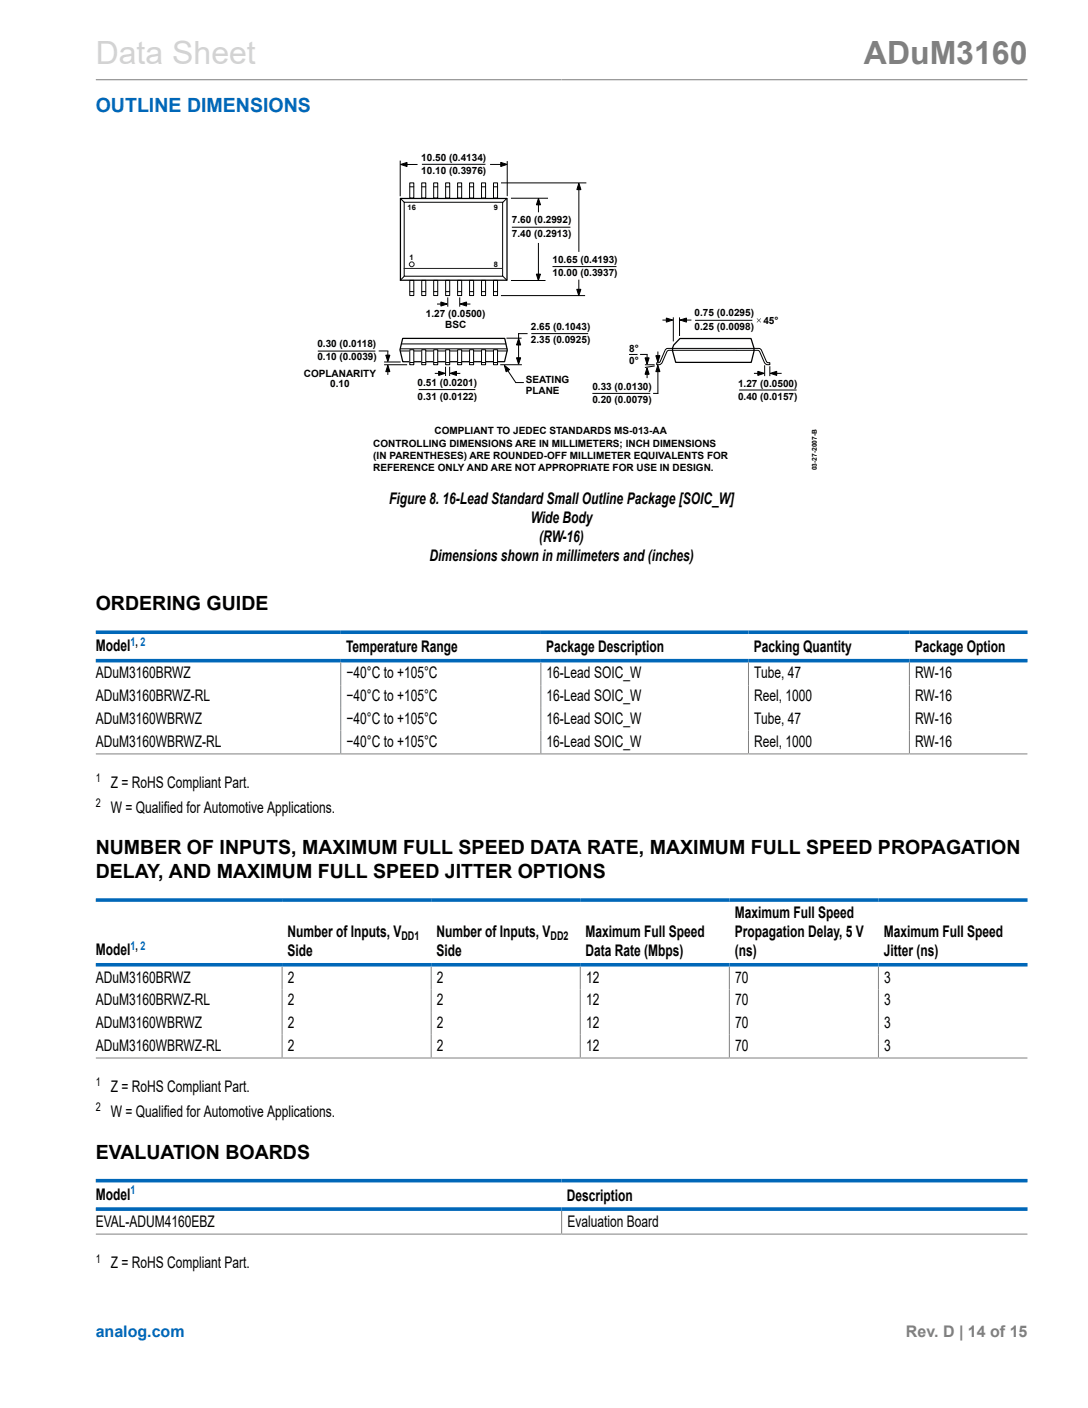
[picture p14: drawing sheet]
<svg xmlns="http://www.w3.org/2000/svg" width="216mm" height="279mm" viewBox="0 0 216 279" stroke-linecap="round" stroke-linejoin="round" font-family="sans-serif">
<defs><g id="words">
<text font-size="6.3" fill="#d3d3d3" x="19" y="12.7">Data Sheet</text>
<text font-size="6.3" fill="#808080" x="171.4" y="12.7">ADuM3160</text>
<text font-size="3.9" fill="#0067b8" x="19" y="22.3">OUTLINE DIMENSIONS</text>
<g font-size="3.9">
<text x="19" y="121.1">ORDERING GUIDE</text>
<text x="19" y="169.6">NUMBER OF INPUTS, MAXIMUM FULL SPEED DATA RATE, MAXIMUM FULL SPEED PROPAGATION</text>
<text x="19" y="174.2">DELAY, AND MAXIMUM FULL SPEED JITTER OPTIONS</text>
<text x="19" y="229.9">EVALUATION BOARDS</text>
</g>
<g font-size="3.2">
<text x="77.2" y="99.9">Figure 8. 16-Lead Standard Small Outline Package [SOIC_W]</text>
<text x="105.3" y="103.7">Wide Body</text>
<text x="107" y="107.5">(RW-16)</text>
<text x="85.3" y="111.3">Dimensions shown in millimeters and (inches)</text>
<text x="19" y="129.2">Model</text>
<text x="68.7" y="129.4">Temperature Range</text>
<text x="108.4" y="129.4">Package Description</text>
<text x="149.6" y="129.4">Packing Quantity</text>
<text x="181.5" y="129.4">Package Option</text>
<text x="19" y="134.6">ADuM3160BRWZ</text>
<text x="68.8" y="134.6">−40°C to +105°C</text>
<text x="108.5" y="134.6">16-Lead SOIC_W</text>
<text x="149.7" y="134.6">Tube, 47</text>
<text x="181.6" y="134.6">RW-16</text>
<text x="19" y="139.1">ADuM3160BRWZ-RL</text>
<text x="19" y="143.7">ADuM3160WBRWZ</text>
<text x="68.8" y="139.1">−40°C to +105°C</text>
<text x="68.8" y="143.7">−40°C to +105°C</text>
<text x="108.5" y="139.1">16-Lead SOIC_W</text>
<text x="108.5" y="143.7">16-Lead SOIC_W</text>
<text x="149.7" y="139.1">Reel, 1000</text>
<text x="149.7" y="143.7">Tube, 47</text>
<text x="181.6" y="139.1">RW-16</text>
<text x="181.6" y="143.7">RW-16</text>
<text x="19" y="148.2">ADuM3160WBRWZ-RL</text>
<text x="68.8" y="148.2">−40°C to +105°C</text>
<text x="108.5" y="148.2">16-Lead SOIC_W</text>
<text x="149.7" y="148.2">Reel, 1000</text>
<text x="181.6" y="148.2">RW-16</text>
<text x="22" y="156.3">Z = RoHS Compliant Part.</text>
<text x="22" y="161.2">W = Qualified for Automotive Applications.</text>
<text x="57" y="185.9">Number of Inputs, V</text>
<text x="86.6" y="185.9">Number of Inputs, V</text>
<text x="116.2" y="185.9">Maximum Full Speed</text>
<text x="145.8" y="182.1">Maximum Full Speed</text>
<text x="145.8" y="185.9">Propagation Delay, 5 V</text>
<text x="175.4" y="185.9">Maximum Full Speed</text>
<text x="19" y="189.5">Model</text>
<text x="57" y="189.8">Side</text>
<text x="86.6" y="189.8">Side</text>
<text x="116.2" y="189.8">Data Rate (Mbps)</text>
<text x="145.8" y="189.8">(ns)</text>
<text x="175.4" y="189.8">Jitter (ns)</text>
<text x="19" y="195">ADuM3160BRWZ</text>
<text x="57.1" y="195">2</text>
<text x="86.7" y="195">2</text>
<text x="116.3" y="195">12</text>
<text x="145.9" y="195">70</text>
<text x="175.5" y="195">3</text>
<text x="19" y="199.5">ADuM3160BRWZ-RL</text>
<text x="57.1" y="199.5">2</text>
<text x="86.7" y="199.5">2</text>
<text x="116.3" y="199.5">12</text>
<text x="145.9" y="199.5">70</text>
<text x="175.5" y="199.5">3</text>
<text x="19" y="204">ADuM3160WBRWZ</text>
<text x="19" y="208.5">ADuM3160WBRWZ-RL</text>
<text x="57.1" y="204">2</text>
<text x="57.1" y="208.5">2</text>
<text x="86.7" y="204">2</text>
<text x="86.7" y="208.5">2</text>
<text x="116.3" y="204">12</text>
<text x="116.3" y="208.5">12</text>
<text x="145.9" y="204">70</text>
<text x="145.9" y="208.5">70</text>
<text x="175.5" y="204">3</text>
<text x="175.5" y="208.5">3</text>
<text x="22" y="221.6">W = Qualified for Automotive Applications.</text>
<text x="22" y="216.6">Z = RoHS Compliant Part.</text>
<text x="19" y="238">Model</text>
<text x="112.5" y="238.2">Description</text>
<text x="19" y="243.5">EVAL-ADUM4160EBZ</text>
<text x="112.6" y="243.5">Evaluation Board</text>
<text x="22" y="251.6">Z = RoHS Compliant Part.</text>
</g>
<text font-size="3.2" fill="#0067b8" x="19" y="265.3">analog.com</text>
<text font-size="3.2" fill="#808080" x="179.8" y="265.3">Rev. D | 14 of 15</text>
<g font-size="2.4" fill="#0067b8">
<text x="25.9" y="128.1">1, 2</text>
<text x="25.9" y="188.5">1, 2</text>
<text x="25.9" y="237">1</text>
</g>
<g font-size="2.4">
<text x="19" y="155.2">1</text>
<text x="19" y="160.2">2</text>
<text x="79.7" y="186.6">DD1</text>
<text x="109.2" y="186.6">DD2</text>
<text x="19" y="215.6">1</text>
<text x="19" y="220.5">2</text>
<text x="19" y="250.5">1</text>
</g>
<g font-size="2">
<text x="83.6" y="31.9">10.50 (0.4134)</text>
<text x="83.6" y="34.5">10.10 (0.3976)</text>
<text x="101.6" y="44.3">7.60 (0.2992)</text>
<text x="101.6" y="47">7.40 (0.2913)</text>
<text x="109.6" y="52.2">10.65 (0.4193)</text>
<text x="109.6" y="54.8">10.00 (0.3937)</text>
<text x="84.5" y="62.9">1.27 (0.0500)</text>
<text x="88.3" y="65.1">BSC</text>
<text x="105.3" y="65.5">2.65 (0.1043)</text>
<text x="137.8" y="62.8">0.75 (0.0295)</text>
<text x="137.8" y="65.4">0.25 (0.0098)</text>
<text x="151.5" y="64.3">45°</text>
<text x="63" y="68.9">0.30 (0.0118)</text>
<text x="63" y="71.5">0.10 (0.0039)</text>
<text x="105.3" y="68.1">2.35 (0.0925)</text>
<text x="124.8" y="69.8">8°</text>
<text x="60.3" y="74.8">COPLANARITY</text>
<text x="65.5" y="76.8">0.10</text>
<text x="82.9" y="76.6">0.51 (0.0201)</text>
<text x="104.3" y="76">SEATING</text>
<text x="117.5" y="77.4">0.33 (0.0130)</text>
<text x="124.8" y="72.2">0°</text>
<text x="146.5" y="76.7">1.27 (0.0500)</text>
<text x="82.9" y="79.3">0.31 (0.0122)</text>
<text x="104.3" y="78.1">PLANE</text>
<text x="117.5" y="80">0.20 (0.0079)</text>
<text x="146.5" y="79.4">0.40 (0.0157)</text>
<text x="74.1" y="88.6">CONTROLLING DIMENSIONS ARE IN MILLIMETERS; INCH DIMENSIONS</text>
<text x="86.2" y="86.1">COMPLIANT TO JEDEC STANDARDS MS-013-AA</text>
<text x="74.1" y="91">(IN PARENTHESES) ARE ROUNDED-OFF MILLIMETER EQUIVALENTS FOR</text>
<text x="74.1" y="93.4">REFERENCE ONLY AND ARE NOT APPROPRIATE FOR USE IN DESIGN.</text>
</g>
<g font-size="1.5">
<text x="80.9" y="41.6">16</text>
<text x="98" y="41.6">9</text>
<text x="81.3" y="51.6">1</text>
<text x="98" y="52.9">8</text>
</g>
<text font-size="1.3" x="162.1" y="93.4" transform="rotate(-90 162.1 93.4)">03-27-2007-B</text>
</g></defs>
<path d="M19 15.8h184.9" fill="none" stroke="#808080" stroke-width=".2"/>
<g fill="none" stroke="#000" stroke-width=".2">
<path d="M79.4 32v6.8M79.5 39.4l.7 .7M83.8 32.6h12.4M99.5 36.3h16.8M100.5 39.4l-.7 .7M100.7 32.1v6.7M101.5 39.3h7.1M80.2 54.9l-.8 .7M80.2 40.1h19.5v14.7h-19.5zM81.3 55.6h.8v3h-.8zM81.4 57.9h.7M83.7 55.6h.8v3h-.8z"/>
<path d="M83.7 57.9h.8M86.1 55.6h.8v3h-.8zM86.1 57.9h.7M88.4 55.6h.8v3h-.8zM88.5 57.9h.7M90.8 55.6h.8v3h-.8zM90.9 57.9h.7M93.2 55.6h.8v3h-.8zM93.2 57.9h.8M95.6 55.6h.8v3h-.8zM95.6 57.9h.7M97.9 55.6h.8v3h-.8z"/>
<path d="M98 57.9h.7M99.5 58.7h16.5M99.8 54.8l.7 .8M101.5 55.7h6.7M101.6 45.1h11.6M109.6 52.9h12.7M63.2 69.7h11.2M76.3 72.4h4.4M76.3 71.8h3.1M79.5 69.2h21.1M79.5 69.6h21.1M79.7 68.2h20.6"/>
<path d="M83.2 77.3h11M100.1 72.5l1 .8-.7 .5zM100.8 73.6l1.5 2.3M102.4 75.9h1.5M105.5 66.2h11.1M117.6 78.1h11.3M124.9 70.3h1.5M127.1 70.3h1.3M128 71h.8l-.4 1.3zM128.1 72.4h1.7M128.4 73l.4 1.3h-.8zM128.4 70.4v1.3"/>
<path d="M128.4 73.9v1M129.8 72.6l-1.7 .3M133.6 63.1v4.5M134.8 63.1v3.5M138 63.6h11.2M146.8 77.4h11.2"/>
</g>
<path d="M79.5 39.4h21.1v16.2h-21.1zM79.9 67.2h20.3l.5 2.3-.6 2.3h-20.2l-.5-2.4z" fill="none" stroke="#000" stroke-width=".25"/>
<path d="M100.1 72.5l1 .8-.7 .5zM128 71h.8l-.4 1.3zM128.4 73l.4 1.3h-.8zM150.2 63.2l.4 .3 .4-.3-.3 .4 .2 .4-.3-.4-.4 .3 .3-.3z" fill="#000"/>
<path d="M80.2 53.3h19.5" fill="none" stroke="#231f20" stroke-width=".2"/>
<path d="M81.3 69.4h.8v3h-.8z" fill="#fff"/>
<path d="M81.3 69.4h.8v3h-.8zM81.4 71.9h.7" fill="none" stroke="#000" stroke-width=".2"/>
<path d="M83.7 69.4h.8v3h-.8z" fill="#fff"/>
<path d="M83.7 69.4h.8v3h-.8zM83.7 71.9h.8" fill="none" stroke="#000" stroke-width=".2"/>
<path d="M86.1 69.4h.8v3h-.8z" fill="#fff"/>
<path d="M86.1 69.4h.8v3h-.8zM86.1 71.9h.7" fill="none" stroke="#000" stroke-width=".2"/>
<path d="M88.4 69.4h.8v3h-.8z" fill="#fff"/>
<path d="M88.4 69.4h.8v3h-.8zM88.5 71.9h.7" fill="none" stroke="#000" stroke-width=".2"/>
<path d="M90.8 69.4h.8v3h-.8z" fill="#fff"/>
<path d="M90.8 69.4h.8v3h-.8zM90.9 71.9h.7" fill="none" stroke="#000" stroke-width=".2"/>
<path d="M93.2 69.4h.8v3h-.8z" fill="#fff"/>
<path d="M93.2 69.4h.8v3h-.8zM93.2 71.9h.8" fill="none" stroke="#000" stroke-width=".2"/>
<path d="M95.6 69.4h.8v3h-.8z" fill="#fff"/>
<path d="M95.6 69.4h.8v3h-.8zM95.6 71.9h.7" fill="none" stroke="#000" stroke-width=".2"/>
<path d="M97.9 69.4h.8v3h-.8z" fill="#fff"/>
<g fill="none" stroke="#000" stroke-width=".2">
<path d="M79.5 32.6l1.3-.4v.8zM81.3 36.3h.8v3h-.8zM81.4 37.1h.7M82.8 32.6h-2.5M83.7 36.3h.8v3h-.8zM83.7 37.1h.8M86.1 36.3h.8v3h-.8zM86.1 37.1h.7M88.4 36.3h.8v3h-.8zM88.5 37.1h.7M90.8 36.3h.8v3h-.8zM90.9 37.1h.7"/>
<path d="M93.2 36.3h.8v3h-.8zM93.2 37.1h.8M95.6 36.3h.8v3h-.8zM95.6 37.1h.7M97.3 32.6h2.5M97.9 36.3h.8v3h-.8zM98 37.1h.7M99.4 32.2l1.2 .4-1.2 .4zM106.8 39.4l.5 1.2h-.9zM114.9 36.4l.4 1.2h-.8zM114.9 37.2v12.7M87.5 59.9l1.3 .4-1.3 .4z"/>
<path d="M88.9 59.1v1.7M91.2 59.1v1.7M106.4 54.4h.8l-.4 1.3zM106.8 48.3v6.7M106.8 40.2v1.8M114.5 57.4h.8l-.4 1.3zM114.9 55.6v2.4M75.3 69.6h1.7M76.6 70.5h.8l-.4 1.2zM77 69.8v1.2M77 73.1v1.2M77 72.5l.4 1.3h-.8z"/>
<path d="M86.8 60.3h1.1M87 73.7l1.3 .4-1.3 .4zM87.5 74.1h-1.1M88.4 72.9v1.6M89.2 72.9v1.6M89.3 74.1l1.3-.4v.8zM90.1 74.1h1.1M91.3 60.3l1.3-.4v.8zM92.1 60.3h1.1M97.9 69.4h.8v3h-.8zM98 71.9h.7M99.4 72.4h4.1"/>
<path d="M100.6 67.1h2.8M102.5 71h.8l-.4 1.3zM102.9 67.2l.4 1.3h-.8zM104.6 66.2h-1.7v4.8M129.7 78.1h.8M130.1 70.6h.9l-.5 1.2zM130.5 72.5l.5 1.2h-.9zM130.5 69.9v1.3M130.5 73.4v4.7M131.6 63.5h1.1M132.1 69.3l.4-.2h18.1a.76 .76 0 0 1 .6 .7l.9 2 .7 .2v.4h-.4a.79 .79 0 0 1-.8-.7l-.9-1.9-.3-.3h-17a.91 .91 0 0 0-1.2 .5l-.7 1.7a.94 .94 0 0 1-1.2 .7v-.4l.5-.1 .2-.2zM132.2 63.1l1.3 .4-1.3 .4z"/>
<path d="M135 63.5l1.2-.4v.8zM135.8 63.5h1.3M149.7 74.1h1.1M150.4 73.7l1.2 .4-1.2 .4zM151.7 72.6v1.9M152.8 72.8v1.7M152.9 74.1l1.2-.4v.8zM153.7 74.1h1.3"/>
</g>
<circle cx="81.7" cy="52.4" r=".48" fill="none" stroke="#231f20" stroke-width=".2"/>
<g fill="#000">
<path d="M79.5 32.6l1.3-.4v.8zM99.4 32.2l1.2 .4-1.2 .4zM114.9 36.4l.4 1.2h-.8zM106.4 54.4h.8l-.4 1.3zM106.8 39.4l.5 1.2h-.9zM114.5 57.4h.8l-.4 1.3zM77 72.5l.4 1.3h-.8zM76.6 70.5h.8l-.4 1.2zM87 73.7l1.3 .4-1.3 .4zM87.5 59.9l1.3 .4-1.3 .4zM89.3 74.1l1.3-.4v.8zM91.3 60.3l1.3-.4v.8z"/>
<path d="M102.9 67.2l.4 1.3h-.8zM102.5 71h.8l-.4 1.3zM130.1 70.6h.9l-.5 1.2zM130.5 72.5l.5 1.2h-.9zM132.2 63.1l1.3 .4-1.3 .4zM135 63.5l1.2-.4v.8zM150.4 73.7l1.2 .4-1.2 .4zM152.9 74.1l1.2-.4v.8z"/>
</g>
<path d="M134.9 67.2h14.1l.6 1.9v.6l-.5 2.2h-15l-.6-2.3v-.5l.2-.6z" fill="none" stroke="#000" stroke-width=".25"/>
<path d="M19 125.5h184.9M19 131.1h184.9M19 178.6h184.9M19 191.4h184.9M19 234.3h184.9M19 239.9h184.9" fill="none" stroke="#0067b8" stroke-width=".71"/>
<g fill="none" stroke="#808080" stroke-width=".2">
<path d="M67.6 131.5v18M107.3 131.5v18M148.5 131.5v18M180.5 131.5v18M19 149.6h184.9M56 191.8v18.1M85.6 191.8v18.1M115.1 191.8v18.1M144.7 191.8v18.1M174.3 191.8v18.1M19 209.9h184.9M19 244.9h184.9"/>
<path d="M111.4 240.3v4.5"/>
</g>
<use href="#words"/>
</svg>
